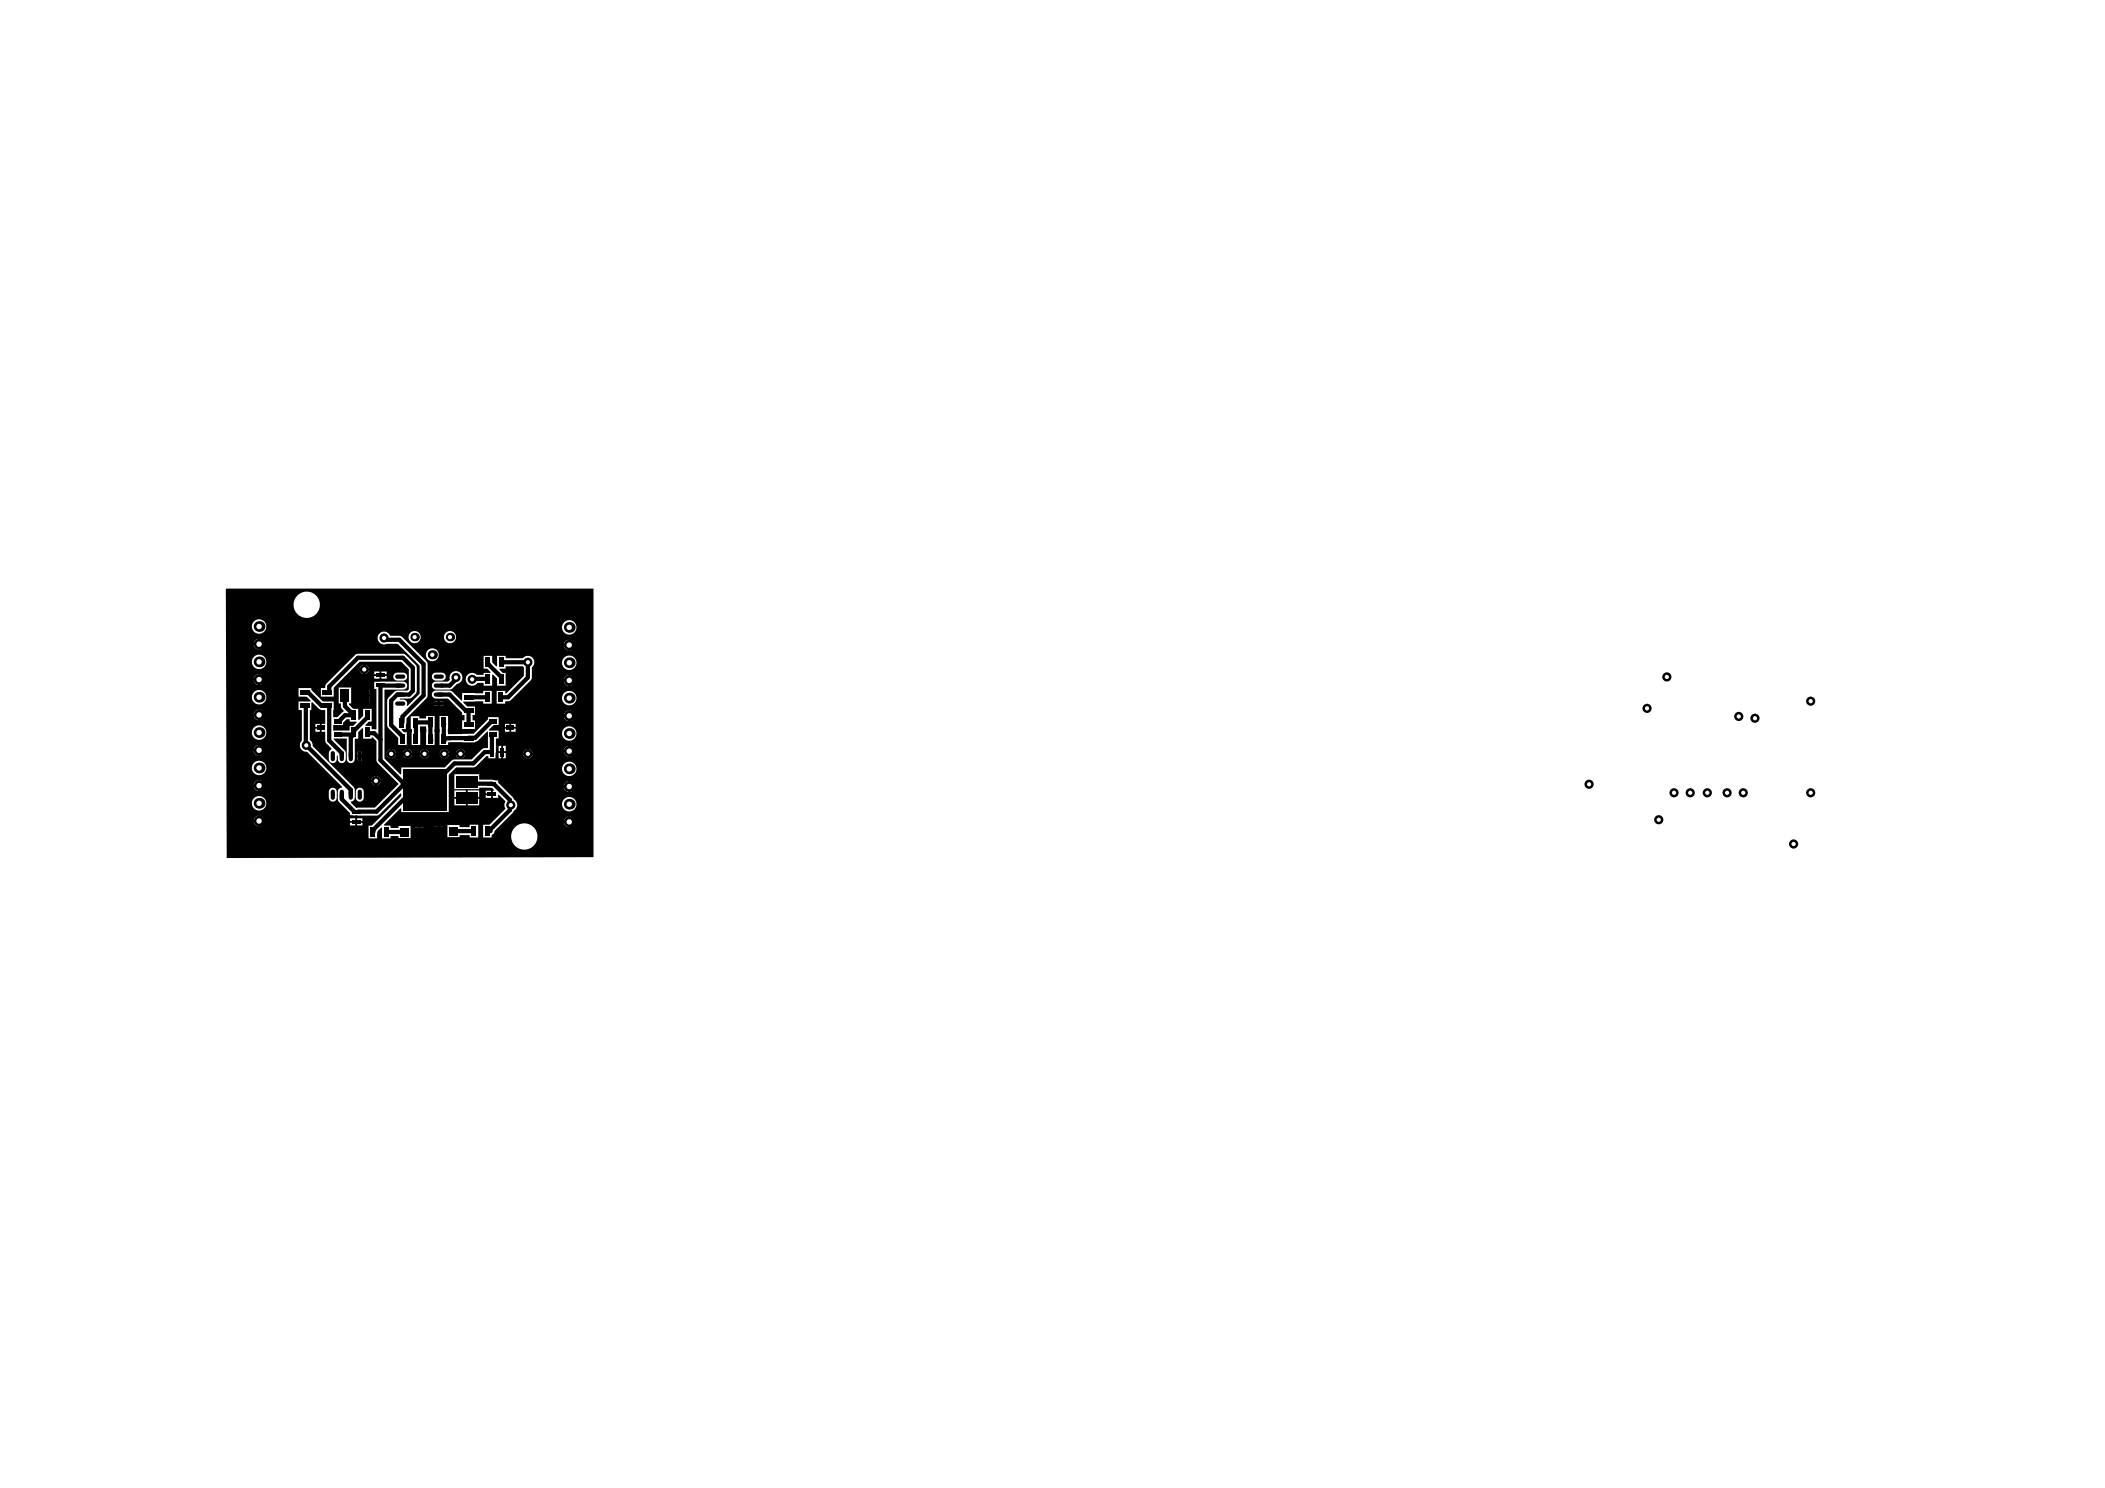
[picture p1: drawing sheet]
<svg xmlns="http://www.w3.org/2000/svg" width="297mm" height="210mm" viewBox="0 0 297 210" stroke-linecap="round" stroke-linejoin="round" font-family="sans-serif">
<g fill="#000">
<path d="M47 102.3h1.4v-.3l.5-.5h.4v.3h1v.1l-.5 .5h-.5v.7h-2.3z"/>
<path d="M32 83l-.1 .1 .1 37.9 51.8-.1v-37.9zM41.4 85.3a1.86 1.86 0 0 1 3.7 0 1.86 1.86 0 0 1-3.7 0zM35.5 88.4a1.05 1.05 0 0 1 2.1 0 1.05 1.05 0 0 1-2.1 0zM79.3 88.5a1.02 1.02 0 0 1 2 0 1.02 1.02 0 0 1-2 0zM57.6 89.9a.9 .9 0 0 1 1.8 0 .9 .9 0 0 1-1.8 0zM62.6 89.9a.9 .9 0 0 1 1.8 0 .9 .9 0 0 1-1.8 0zM36 90.3l.4-.2v.6h-.6zM36.7 90.1l.4 .2 .2 .4h-.6zM79.8 90.5l.4-.3v.7h-.6zM80.5 90.2l.4 .3 .2 .4h-.6zM45.3 97.1h.6v-.5l.2-.2 4.2-4.1 6.6-.1 .4 .2 1.5 1.6v3.5a1.47 1.47 0 0 1-1.1 1h-1.3v.2a.78 .78 0 0 1 1 .3v.5l.1 .1 1.7-1.7v-4l-3.1-3.1h-1.5a.91 .91 0 0 1-1.2-.4 .91 .91 0 0 1 .5-1.2 .91 .91 0 0 1 1.1 .5h1.3l.4 .2 3.5 3.4 .1 .4v4.6l-2.9 3-.1 1.5h-.6v.2l.3 .3h.4v1.8h-1.2v-1l-1.4-1.4-.2-.4 .1-3.7 1.1-1.1 1.7-.1 .2-.2v-2.8l-1.1-1.1h-5.9l-3.6 3.7v1.3h-1.8zM35.8 91h.6v.6l-.4-.2zM36.7 91h.6l-.2 .4-.4 .2zM79.6 91.1h.6v.6l-.4-.2zM80.5 91.1h.6l-.2 .4-.4 .2zM60.1 92.4a.91 .91 0 0 1 1.8 0 .91 .91 0 0 1-1.8 0zM50.9 94l.4-.2v.5h-.5zM51.5 93.8l.4 .2 .1 .3h-.5zM35.5 93.4a1.05 1.05 0 0 1 2.1 0 1.05 1.05 0 0 1-2.1 0zM79.3 93.5a1.02 1.02 0 0 1 2 0 1.02 1.02 0 0 1-2 0zM50.8 94.6h.5v.5l-.4-.2zM51.5 94.6h.5l-.1 .3-.4 .2zM52.8 94.7h.8v.4h-.8zM53.8 94.7h.8v.4h-.8zM36 95.3l.4-.2v.6h-.6zM36.7 95.1l.4 .2 .2 .4h-.6zM52.8 95.4h.8v.3h-.8zM53.8 95.4h.8v.3h-.8zM79.8 95.4l.4-.2v.7h-.6zM80.5 95.2l.4 .2 .2 .5h-.6zM55.7 95a1.64 1.64 0 0 1 1.6 0 .56 .56 0 0 1 .1 .7 .56 .56 0 0 1-.5 .3h-.8a.56 .56 0 0 1-.6-.3 .56 .56 0 0 1 .2-.7zM61.1 95a1.65 1.65 0 0 1 1.6 0 .56 .56 0 0 1 .2 .7 .56 .56 0 0 1-.6 .3h-.8a.56 .56 0 0 1-.5-.3 .56 .56 0 0 1 .1-.7zM35.8 96h.6v.6l-.4-.2zM36.7 96h.6l-.2 .4-.4 .2zM68.2 92.5h1.3v.9l.5 .6h.1v-1.5h1.2v.4h2.5a.9 .9 0 0 1 1.3-.1 .9 .9 0 0 1 0 1.3v1.5l-.2 .4-2.8 2.8-.2 .1h-.6v.4h-1.2v-1.8h1.2v.3h.2l2.4-2.5v-1.2l-.1-.1h-2.5v.3h-.8v.1l.4 .5h.4v1.8h-1.2v-1l-.5-.6-.1 .1v1.5h-1.3v-.4h-.8a.91 .91 0 0 1-1.3 .2 .91 .91 0 0 1-.1-1.3 .91 .91 0 0 1 1.3 0h.9v-.3h1v-.1l-.5-.5h-.5zM79.6 96.1h.6v.6l-.4-.2zM80.5 96.1h.6l-.2 .4-.4 .2zM61.1 96.3l.4-.1h1.7a.73 .73 0 0 0 .3-.9 .91 .91 0 0 1 1.5-.3 .91 .91 0 0 1-.5 1.5l-.8 .7-2.2 .1a.56 .56 0 0 1-.5-.4 .56 .56 0 0 1 .1-.6zM50.8 97.2h.5v.8h-.5zM51.6 97.2h.5v.8h-.5zM42.1 97.1h1.8v.2l1.7 1.7h1.5l-.1 2.2h.6l.9-.9a.92 .92 0 0 1-.4-1.1h-.3v-2.2h1.8v2.2h-.4v.2l.6 .6h.7v1.5l.2 .1 .5-.6v-1h1.2v1.8h-.4l-.4 .5v.1h.8v.5h.6h.1v-5.7h-.3v-1h4.1a.56 .56 0 0 1 .6 .5 .56 .56 0 0 1-.6 .6h-2.7v9.7l2.3 2.2h.1v-.9h6.2l1.1-1.1 2.7-.1 1.4-1.4 .4-.2h.5v-2.3h-.2l-1.2 1.3-.5 .2h-3.8v.4h-1.2v-4.1h1.2v2.6l3.6-.1 2.1-2v-.3h1.5v1.1h-.7l-.7 .6v.2h1.4v1.1h-.4l-.1 2.8h-1v-.3h-.3l-1.6 1.5-2.6 .1-1.1 1v5.3h-6.7v-.5l-.1-.1-2.3 2.3v.2h.9v.3h1.1v-.3h1.7v1.7h-1.7v-.3h-1.1v.4h-1.2v-1.5l-.1-.1-.5 .6-.1 1h-1.2v-1.8l.5-.1 4.1-4.1v-.3l-.1-.1-3 3-.4 .2-3.7-.1v-.3l-1.6-1.6a2.03 2.03 0 0 1-.1-1.6l.6-.5-5-5a.9 .9 0 0 1-.9-.5 .9 .9 0 0 1 .2-1v-4.3h-.5v-1.2h1.7v-.2l-.5-.5h-1.2zM61.1 97.6l.4-.2 2.2 .1 1.4 1.3h.1v-1h3v-.3h1.2v1.8h-1.2v-.4l-2.8 .1v.1l.5 .6h1.1v1.2h-.3v.7h.3v1.2h-1.8v-1.2h.4v-.7h-.4v-.4l-2-2h-1.7a.56 .56 0 0 1-.5-.3 .56 .56 0 0 1 .1-.6zM50.8 98.2h.5v.8h-.5zM51.6 98.2h.5v.8h-.5zM61.3 99l.5-.1v.2h-.6zM62 98.9l.5 .1 .1 .1h-.6zM35.5 98.4a1.05 1.05 0 0 1 2.1 0 1.05 1.05 0 0 1-2.1 0zM79.3 98.5a1.02 1.02 0 0 1 2 0 1.02 1.02 0 0 1-2 0zM61.2 99.4h.6v.2l-.4-.1zM62 99.4h.6l-.3 .2h-.3zM36 100.3l.4-.2v.6h-.6zM36.7 100.1l.4 .2 .2 .4h-.6zM79.8 100.4l.4-.2v.6h-.6zM80.5 100.2l.4 .2 .2 .4h-.6zM35.8 101h.6v.6l-.4-.2zM36.7 101h.6l-.2 .4-.4 .2zM79.6 101.1h.6v.6l-.4-.2zM80.5 101.1h.6l-.2 .4-.4 .2zM71.3 102.1h.6v.4h-.6zM72.1 102.1h.7v.4h-.7zM71.3 102.8h.6v.4h-.6zM72.1 102.8h.7v.4h-.7zM35.5 103.3a1.05 1.05 0 0 1 2.1 0 1.05 1.05 0 0 1-2.1 0zM79.3 103.5a1.02 1.02 0 0 1 2 0 1.02 1.02 0 0 1-2 0zM58 101h1.2v.3h.9v-.3h1.2v4.1h-1.2v-2.6h-.8v2.6h-1.2v-2.3h-.1zM36 105.3l.4-.2v.6h-.6zM36.7 105.1l.4 .2 .2 .4h-.6zM79.8 105.4l.4-.2v.6h-.6zM80.5 105.2l.4 .2 .2 .4h-.6zM70.4 105.2h.3v.8h-.3zM71 105.2h.4v.8h-.4zM54.7 105.9l.4-.2v.5h-.5zM55.3 105.7l.4 .2 .1 .3h-.5zM57 105.9l.4-.2v.5h-.5zM57.6 105.7l.4 .2 .1 .3h-.5zM59.4 105.9l.4-.2v.5h-.5zM60 105.7l.4 .2 .1 .3h-.5zM62.2 105.9l.4-.2v.5h-.5zM62.8 105.7l.4 .2 .1 .3h-.5zM64.5 105.9l.3-.2v.5h-.5zM65.1 105.7l.3 .2 .2 .3h-.5zM74 105.9l.4-.2v.5h-.5zM74.6 105.7l.4 .2 .1 .3h-.5zM35.8 106h.6v.6l-.4-.2zM36.7 106h.6l-.2 .4-.4 .2zM79.6 106.1h.6v.6l-.4-.2zM80.5 106.1h.6l-.2 .4-.4 .2zM70.4 106.2h.3v.8h-.3zM71 106.2h.4v.8h-.4zM54.6 106.5h.5v.5l-.4-.2zM55.3 106.5h.5l-.1 .3-.4 .2zM56.9 106.5h.5v.5l-.4-.2zM57.6 106.5h.5l-.1 .3-.4 .2zM59.3 106.5h.5v.5l-.4-.2zM60 106.5h.5l-.1 .3-.4 .2zM62.1 106.5h.5v.5l-.4-.2zM62.8 106.5h.5l-.1 .3-.4 .2zM64.3 106.5h.5v.5l-.3-.2zM65.1 106.5h.5l-.2 .3-.3 .2zM73.9 106.5h.5v.5l-.4-.2zM74.6 106.5h.5l-.1 .3-.4 .2zM35.5 108.3a1.05 1.05 0 0 1 2.1 0 1.05 1.05 0 0 1-2.1 0zM79.3 108.5a1.02 1.02 0 0 1 2 0 1.02 1.02 0 0 1-2 0zM64.1 109.2h3.5v.8h1.8l.9 .1v.3l2.1 2.1 .1 .3a.9 .9 0 0 1 .5 .8 .9 .9 0 0 1-.5 .8l-.1 .3-2.6 2.5a.54 .54 0 0 1-.4 .6v.3h-1.2v-1.8h.9l2.2-2.2v-.1a.89 .89 0 0 1 0-1l-.9-.9-.1 .1v.3h-.8v-1h.2v-.1l-.2-.2-1.9-.1v.2h-3.5zM36 110.3l.4-.2v.6h-.6zM36.7 110.1l.4 .2 .2 .4h-.6zM79.8 110.4l.4-.2v.6h-.6zM80.5 110.2l.4 .2 .2 .4h-.6zM35.8 111h.6v.6l-.4-.2zM36.7 111h.6l-.2 .4-.4 .2zM79.6 111.1h.6v.6l-.4-.2zM80.5 111.1h.6l-.2 .4-.4 .2zM68.5 111.5h.8v.4h-.8zM64.1 111.5h1.6v.9h-1.6zM66 111.5h1.6v.9h-1.6zM68.5 112.2h.8v.3h-.8zM46.6 111.3a.56 .56 0 0 1 .6-.1 .56 .56 0 0 1 .3 .5v.8a.56 .56 0 0 1-.5 .6 .56 .56 0 0 1-.6-.6v-.8zM64.1 112.7h1.6v.9h-1.6zM66 112.7h1.6v.9h-1.6zM35.5 113.3a1.05 1.05 0 0 1 2.1 0 1.05 1.05 0 0 1-2.1 0zM79.3 113.4a1.02 1.02 0 0 1 2 0 1.02 1.02 0 0 1-2 0zM36 115.3l.4-.2v.6h-.6zM36.7 115.1l.4 .2 .2 .4h-.6zM49.4 115.4h.7v.4h-.7zM50.4 115.4h.7v.4h-.7zM79.8 115.4l.4-.2v.6h-.6zM80.5 115.2l.4 .2 .2 .4h-.6zM49.4 116.1h.7v.3h-.7zM50.4 116.1h.7v.3h-.7zM35.8 115.9h.6v.7l-.4-.2zM36.7 115.9h.6l-.2 .5-.4 .2zM79.6 116.1h.6v.6l-.4-.2zM80.5 116.1h.6l-.2 .4-.4 .2zM61.3 116.6h.5v.5h-.5zM62 116.6h.5v.5h-.5zM58.6 116.8h.4v.4h-.4zM59.3 116.8h.5v.4h-.5zM61.3 117.4h.5v.4h-.5zM62 117.4h.5v.4h-.5zM58.6 117.5h.4v.5h-.4zM59.3 117.5h.5v.5h-.5zM63.1 116.4h1.7v.3h1.5v-.4h1.2v1.8h-1.2v-.3h-1.5v.3h-1.7zM72.1 118a1.86 1.86 0 0 1 3.7 0 1.86 1.86 0 0 1-3.7 0z"/>
<path d="M43.9 99.1v1.1h-.2v4.2a.87 .87 0 0 1 .4 .8l5.8 5.8 .2 .4v1.1a.55 .55 0 0 1-.5 .6l-.1 .1 .8 .8 2.6-.1 3.3-3.3-3-3.2-.1-2.9-.5-.5h-.2v.2h-1.2v-1.4l-.1-.1-.6 .6v.9l-.4 .1v2.8a.56 .56 0 0 1-.6 .6 .56 .56 0 0 1-.6-.6v-2.9h-1.8v.1l1.5 1.5a1.64 1.64 0 0 1 0 1.7 .56 .56 0 0 1-.6 .1 .56 .56 0 0 1-.3-.5v-.5h-.2a.78 .78 0 0 1-.3 1 .56 .56 0 0 1-.8-.5v-1.1l.4-.4-.9-.9v-1.5h-.5v-1.1h.5v-1.9h-.6l-1.2-1.2zM44.5 102.1h.6v.4h-.6zM44.5 102.8h.6v.4h-.6zM50.6 106v.5h-.1zM50.9 106l.2 .1v.4h-.2zM50.5 106.8h.1v.6l-.1-.2zM50.9 106.8h.2v.4l-.2 .2zM52.6 109.7l.3-.2v.5h-.5zM53.2 109.5l.3 .2 .2 .3h-.5zM52.4 110.3h.5v.5l-.3-.2zM53.2 110.3h.5l-.2 .3-.3 .2zM50.4 111.3a.56 .56 0 0 1 .6-.1 .56 .56 0 0 1 .3 .5v.8a.56 .56 0 0 1-.5 .6 .56 .56 0 0 1-.6-.6v-.8z"/>
<circle cx="58.7" cy="101.9" r=".3"/>
<circle cx="60.7" cy="104.4" r=".3"/>
<circle cx="62.6" cy="104.4" r=".3"/>
<circle cx="238.5" cy="111.8" r=".65"/>
</g>
<g fill="none" stroke="#000" stroke-width=".6">
<path d="M43 99.6h.4h-.2v5.5l6.3 6.3v.7M43 97.7h.5l1.9 1.9h1.1v4.9l1.7 1.7v.5M46.5 97.7v-.9l4-4h6.4l1.4 1.4v3.3l-.6 .5h-1.6l-.9 .8v3.5l1.6 1.6v.3M48.7 98.1v1.5l1.2 1.3h-1.2l-.8 .8h-.2M54.2 90l.2 .3h1.9l3.5 3.4v4.4l-3 3v.8M56.5 96.7h-2.8v10.5l3.2 3.2M61.9 98h1.6l2.2 2.3h.4v1.9M64.3 95.6v.2l-.8 .9h-1.2M66.1 98.4h.1M66.1 98.4h2.7M68.7 98l.1 .4M68.8 98.4h.1"/>
<path d="M68.8 95.8h.1M68.8 93.4v.3l1.9 1.8v.3M68.8 95.8h-2.2M70.7 93.4v-.3l.3 .3h3.5v2.2l-2.8 2.8h-1M47.7 103.6h2.2M48.2 112.1v.6l1.8 1.8M49.9 103.6l-.4 .4v2.7M51.8 100.9v.3l-1.9 1.8v.6M51.8 103.3v.3l.2-.2h.8l.9 .9M52.7 117v.4M54.5 117.4h2.6M56.9 110.4v.4l-3.8 3.7h-2.6"/>
<path d="M56.9 110.4h2.4l-6.7 6.7v.3M59.4 111.4h.6M60.7 101.6v.3h-2v2.3M60.7 102.2v2.2M62.6 101.9l.1 .3M62.6 102.4v2M63.5 104.1h.1M64 117.2h2.4M65.9 110.3l.2 .2 3.6 .1 2.3 2.3v.5l.1 .2-.1 .1v.6l-2.8 2.7v.2M69.6 103.6l-.2 .2v2.3h-1l-1.6 1.6h-2.7l-2.7 2.7h-1.5M69.6 101.7h-.2l-2.3 2.4h-4.5"/>
</g>
<circle cx="238.5" cy="111.8" r=".3" fill="#fff"/>
<circle cx="255.5" cy="111.8" r=".65" fill="#000"/>
<circle cx="255.5" cy="111.8" r=".3" fill="#fff"/>
<circle cx="240.9" cy="111.8" r=".65" fill="#000"/>
<circle cx="240.9" cy="111.8" r=".3" fill="#fff"/>
<circle cx="243.7" cy="111.8" r=".65" fill="#000"/>
<circle cx="243.7" cy="111.8" r=".3" fill="#fff"/>
<circle cx="246" cy="111.8" r=".65" fill="#000"/>
<circle cx="246" cy="111.8" r=".3" fill="#fff"/>
<circle cx="236.2" cy="111.8" r=".65" fill="#000"/>
<circle cx="236.2" cy="111.8" r=".3" fill="#fff"/>
<circle cx="234.1" cy="115.6" r=".65" fill="#000"/>
<circle cx="234.1" cy="115.6" r=".3" fill="#fff"/>
<circle cx="247.6" cy="101.3" r=".65" fill="#000"/>
<circle cx="247.6" cy="101.3" r=".3" fill="#fff"/>
<circle cx="235.2" cy="95.5" r=".65" fill="#000"/>
<circle cx="235.2" cy="95.5" r=".3" fill="#fff"/>
<circle cx="255.5" cy="98.9" r=".65" fill="#000"/>
<circle cx="255.5" cy="98.9" r=".3" fill="#fff"/>
<circle cx="245.4" cy="101.1" r=".65" fill="#000"/>
<circle cx="245.4" cy="101.1" r=".3" fill="#fff"/>
<circle cx="253.1" cy="119.1" r=".65" fill="#000"/>
<circle cx="253.1" cy="119.1" r=".3" fill="#fff"/>
<circle cx="224.2" cy="110.6" r=".65" fill="#000"/>
<circle cx="224.2" cy="110.6" r=".3" fill="#fff"/>
<circle cx="232.4" cy="99.9" r=".65" fill="#000"/>
<circle cx="232.4" cy="99.9" r=".3" fill="#fff"/>
<circle cx="51.4" cy="94.4" r=".65" fill="#000"/>
<circle cx="51.4" cy="94.4" r=".3" fill="#fff"/>
<circle cx="43.2" cy="105.1" r=".65" fill="#000"/>
<circle cx="43.2" cy="105.1" r=".3" fill="#fff"/>
<circle cx="72.1" cy="113.6" r=".65" fill="#000"/>
<circle cx="72.1" cy="113.6" r=".3" fill="#fff"/>
<circle cx="64.3" cy="95.6" r=".65" fill="#000"/>
<circle cx="64.3" cy="95.6" r=".3" fill="#fff"/>
<circle cx="74.5" cy="93.4" r=".65" fill="#000"/>
<circle cx="74.5" cy="93.4" r=".3" fill="#fff"/>
<circle cx="54.2" cy="90" r=".65" fill="#000"/>
<circle cx="54.2" cy="90" r=".3" fill="#fff"/>
<circle cx="66.6" cy="95.8" r=".65" fill="#000"/>
<circle cx="66.6" cy="95.8" r=".3" fill="#fff"/>
<circle cx="53.1" cy="110.1" r=".65" fill="#000"/>
<circle cx="53.1" cy="110.1" r=".3" fill="#fff"/>
<circle cx="55.2" cy="106.3" r=".65" fill="#000"/>
<circle cx="55.2" cy="106.3" r=".3" fill="#fff"/>
<circle cx="65" cy="106.3" r=".65" fill="#000"/>
<circle cx="65" cy="106.3" r=".3" fill="#fff"/>
<circle cx="62.7" cy="106.3" r=".65" fill="#000"/>
<circle cx="62.7" cy="106.3" r=".3" fill="#fff"/>
<circle cx="59.9" cy="106.3" r=".65" fill="#000"/>
<circle cx="59.9" cy="106.3" r=".3" fill="#fff"/>
<circle cx="74.5" cy="106.3" r=".65" fill="#000"/>
<circle cx="74.5" cy="106.3" r=".3" fill="#fff"/>
<circle cx="57.5" cy="106.3" r=".65" fill="#000"/>
<circle cx="57.5" cy="106.3" r=".3" fill="#fff"/>
<circle cx="63.5" cy="89.9" r=".6" fill="#000"/>
<circle cx="63.5" cy="89.9" r=".3" fill="#fff"/>
<circle cx="80.3" cy="108.5" r=".76" fill="#000"/>
<circle cx="80.3" cy="108.5" r=".38" fill="#fff"/>
<circle cx="61" cy="92.4" r=".65" fill="#000"/>
<circle cx="61" cy="92.4" r=".3" fill="#fff"/>
<circle cx="58.5" cy="89.9" r=".6" fill="#000"/>
<circle cx="58.5" cy="89.9" r=".3" fill="#fff"/>
<circle cx="36.6" cy="108.3" r=".76" fill="#000"/>
<circle cx="36.6" cy="108.3" r=".38" fill="#fff"/>
<circle cx="36.6" cy="98.4" r=".76" fill="#000"/>
<circle cx="36.6" cy="98.4" r=".38" fill="#fff"/>
<circle cx="80.3" cy="113.4" r=".76" fill="#000"/>
<circle cx="80.3" cy="113.4" r=".38" fill="#fff"/>
<circle cx="80.3" cy="115.9" r=".76" fill="#000"/>
<circle cx="80.3" cy="115.9" r=".38" fill="#fff"/>
<circle cx="80.3" cy="106" r=".76" fill="#000"/>
<circle cx="80.3" cy="106" r=".38" fill="#fff"/>
<circle cx="80.3" cy="111" r=".76" fill="#000"/>
<circle cx="80.3" cy="111" r=".38" fill="#fff"/>
<circle cx="80.3" cy="98.5" r=".76" fill="#000"/>
<circle cx="80.3" cy="98.5" r=".38" fill="#fff"/>
<circle cx="80.3" cy="101" r=".76" fill="#000"/>
<circle cx="80.3" cy="101" r=".38" fill="#fff"/>
<circle cx="80.3" cy="91" r=".76" fill="#000"/>
<circle cx="80.3" cy="91" r=".38" fill="#fff"/>
<circle cx="80.3" cy="93.5" r=".76" fill="#000"/>
<circle cx="80.3" cy="93.5" r=".38" fill="#fff"/>
<circle cx="36.6" cy="113.3" r=".76" fill="#000"/>
<circle cx="36.6" cy="113.3" r=".38" fill="#fff"/>
<circle cx="36.6" cy="115.8" r=".76" fill="#000"/>
<circle cx="36.6" cy="115.8" r=".38" fill="#fff"/>
<circle cx="36.6" cy="105.8" r=".76" fill="#000"/>
<circle cx="36.6" cy="105.8" r=".38" fill="#fff"/>
<circle cx="36.6" cy="110.8" r=".76" fill="#000"/>
<circle cx="36.6" cy="110.8" r=".38" fill="#fff"/>
<circle cx="36.6" cy="100.8" r=".76" fill="#000"/>
<circle cx="36.6" cy="100.8" r=".38" fill="#fff"/>
<circle cx="36.6" cy="103.3" r=".76" fill="#000"/>
<circle cx="36.6" cy="103.3" r=".38" fill="#fff"/>
<circle cx="36.6" cy="90.9" r=".76" fill="#000"/>
<circle cx="36.6" cy="90.9" r=".38" fill="#fff"/>
<circle cx="36.6" cy="93.4" r=".76" fill="#000"/>
<circle cx="36.6" cy="93.4" r=".38" fill="#fff"/>
<circle cx="80.3" cy="88.5" r=".76" fill="#000"/>
<circle cx="80.3" cy="88.5" r=".38" fill="#fff"/>
<circle cx="80.3" cy="96" r=".76" fill="#000"/>
<circle cx="80.3" cy="96" r=".38" fill="#fff"/>
<circle cx="80.3" cy="103.5" r=".76" fill="#000"/>
<circle cx="80.3" cy="103.5" r=".38" fill="#fff"/>
<circle cx="36.6" cy="88.4" r=".76" fill="#000"/>
<circle cx="36.6" cy="88.4" r=".38" fill="#fff"/>
<circle cx="36.6" cy="95.9" r=".76" fill="#000"/>
<circle cx="36.6" cy="95.9" r=".38" fill="#fff"/>
<circle cx="74" cy="118" r=".76" fill="#000"/>
<circle cx="74" cy="118" r="1.6" fill="#fff"/>
<circle cx="43.3" cy="85.3" r=".76" fill="#000"/>
<circle cx="43.3" cy="85.3" r="1.6" fill="#fff"/>
<g fill="#000">
<path d="M42.4 97.3h1.3v.7h-1.3z" fill-rule="evenodd"/>
<path d="M42.4 99.2h1.3v.7h-1.3z" fill-rule="evenodd"/>
<path d="M45.5 97.3h1.3v.7h-1.3z" fill-rule="evenodd"/>
<path d="M45.5 99.2h1.3v.7h-1.3z" fill-rule="evenodd"/>
<path d="M48 97.2h1.3v1.8h-1.3z" fill-rule="evenodd"/>
<path d="M50.8 97.2h1.3v1.8h-1.3z" fill-rule="evenodd"/>
<path d="M53.1 96.4h1.2v.5h-1.2z" fill-rule="evenodd"/>
<path d="M53.1 95h1.2v.5h-1.2z" fill-rule="evenodd"/>
<path d="M65.5 99.9h1.3v.7h-1.3z" fill-rule="evenodd"/>
<path d="M65.5 98h1.3v.7h-1.3z" fill-rule="evenodd"/>
<path d="M68.4 97.7h.7v1.3h-.7z" fill-rule="evenodd"/>
<path d="M68.5 92.8h.7v1.3h-.7z" fill-rule="evenodd"/>
<path d="M68.5 95.2h.7v1.3h-.7z" fill-rule="evenodd"/>
<path d="M70.3 97.7h.7v1.3h-.7z" fill-rule="evenodd"/>
<path d="M70.4 92.8h.7v1.3h-.7z" fill-rule="evenodd"/>
<path d="M70.4 95.2h.7v1.3h-.7z" fill-rule="evenodd"/>
<path d="M44.8 102.4h1v.6h-1z" fill-rule="evenodd"/>
<path d="M47.2 101.4h1v.6h-1z" fill-rule="evenodd"/>
<path d="M47.2 103.3h1v.6h-1z" fill-rule="evenodd"/>
<path d="M49.6 102.7h.7v1.3h-.7z" fill-rule="evenodd"/>
<path d="M49.6 114.2h1.3v.5h-1.3z" fill-rule="evenodd"/>
<path d="M49.6 115.7h1.3v.5h-1.3z" fill-rule="evenodd"/>
<path d="M49.6 100.2h.7v1.3h-.7z" fill-rule="evenodd"/>
<path d="M51.5 102.7h.7v1.3h-.7z" fill-rule="evenodd"/>
<path d="M51.5 100.2h.7v1.3h-.7z" fill-rule="evenodd"/>
<path d="M52.3 116.7h.7v1.3h-.7z" fill-rule="evenodd"/>
<path d="M54.2 116.7h.7v1.3h-.7z" fill-rule="evenodd"/>
<path d="M56.3 101.3h.7v1.3h-.7z" fill-rule="evenodd"/>
<path d="M56.9 108.5h6.2v5.8h-6.2z" fill-rule="evenodd"/>
<path d="M56.4 103.5h.7v1.3h-.7z" fill-rule="evenodd"/>
<path d="M56.5 116.8h1.2v1.2h-1.2z" fill-rule="evenodd"/>
<path d="M58.2 101.3h.7v1.3h-.7z" fill-rule="evenodd"/>
<path d="M58.3 103.5h.7v1.3h-.7z" fill-rule="evenodd"/>
<path d="M58.6 116.8h1.2v1.2h-1.2z" fill-rule="evenodd"/>
<path d="M60.4 103.5h.7v1.3h-.7z" fill-rule="evenodd"/>
<path d="M60.4 101.3h.7v1.3h-.7z" fill-rule="evenodd"/>
<path d="M61.3 116.6h1.2v1.2h-1.2z" fill-rule="evenodd"/>
<path d="M62.3 103.5h.7v1.3h-.7z" fill-rule="evenodd"/>
<path d="M62.3 101.3h.7v1.3h-.7z" fill-rule="evenodd"/>
<path d="M63.4 116.6h1.2v1.2h-1.2z" fill-rule="evenodd"/>
<path d="M64.4 109.5h3v1.6h-3z" fill-rule="evenodd"/>
<path d="M64.4 111.8h3v1.5h-3z" fill-rule="evenodd"/>
<path d="M66.5 116.6h.7v1.3h-.7z" fill-rule="evenodd"/>
<path d="M65.5 103.8h1.3v.7h-1.3z" fill-rule="evenodd"/>
<path d="M65.5 101.9h1.3v.7h-1.3z" fill-rule="evenodd"/>
<path d="M68.4 116.6h.7v1.3h-.7z" fill-rule="evenodd"/>
<path d="M68.8 111.8h1.2v.5h-1.2z" fill-rule="evenodd"/>
<path d="M68.8 110.3h1.2v.5h-1.2z" fill-rule="evenodd"/>
<path d="M69.2 105.5h.5v1.2h-.5z" fill-rule="evenodd"/>
<path d="M69.1 103.3h1v.6h-1z" fill-rule="evenodd"/>
<path d="M69.1 101.4h1v.6h-1z" fill-rule="evenodd"/>
<path d="M70.6 105.5h.5v1.2h-.5z" fill-rule="evenodd"/>
<path d="M71.5 102.4h1v.6h-1z" fill-rule="evenodd"/>
</g>
<g fill="none" stroke="#000" stroke-width=".6">
<path d="M56.1 98h.8M56.1 96.7h.8M56.1 99.2h.8M56.1 95.4h.8M61.5 98h.8M61.5 96.7h.8M61.5 99.2h.8M61.5 95.4h.8M47 106.2v.9M47 111.7v.8M48.2 106.2v.9M48.2 111.7v.8"/>
<path d="M49.5 106.2v.9M49.5 111.7v.8M50.8 106.2v.9M50.8 111.7v.8"/>
</g>
</svg>
